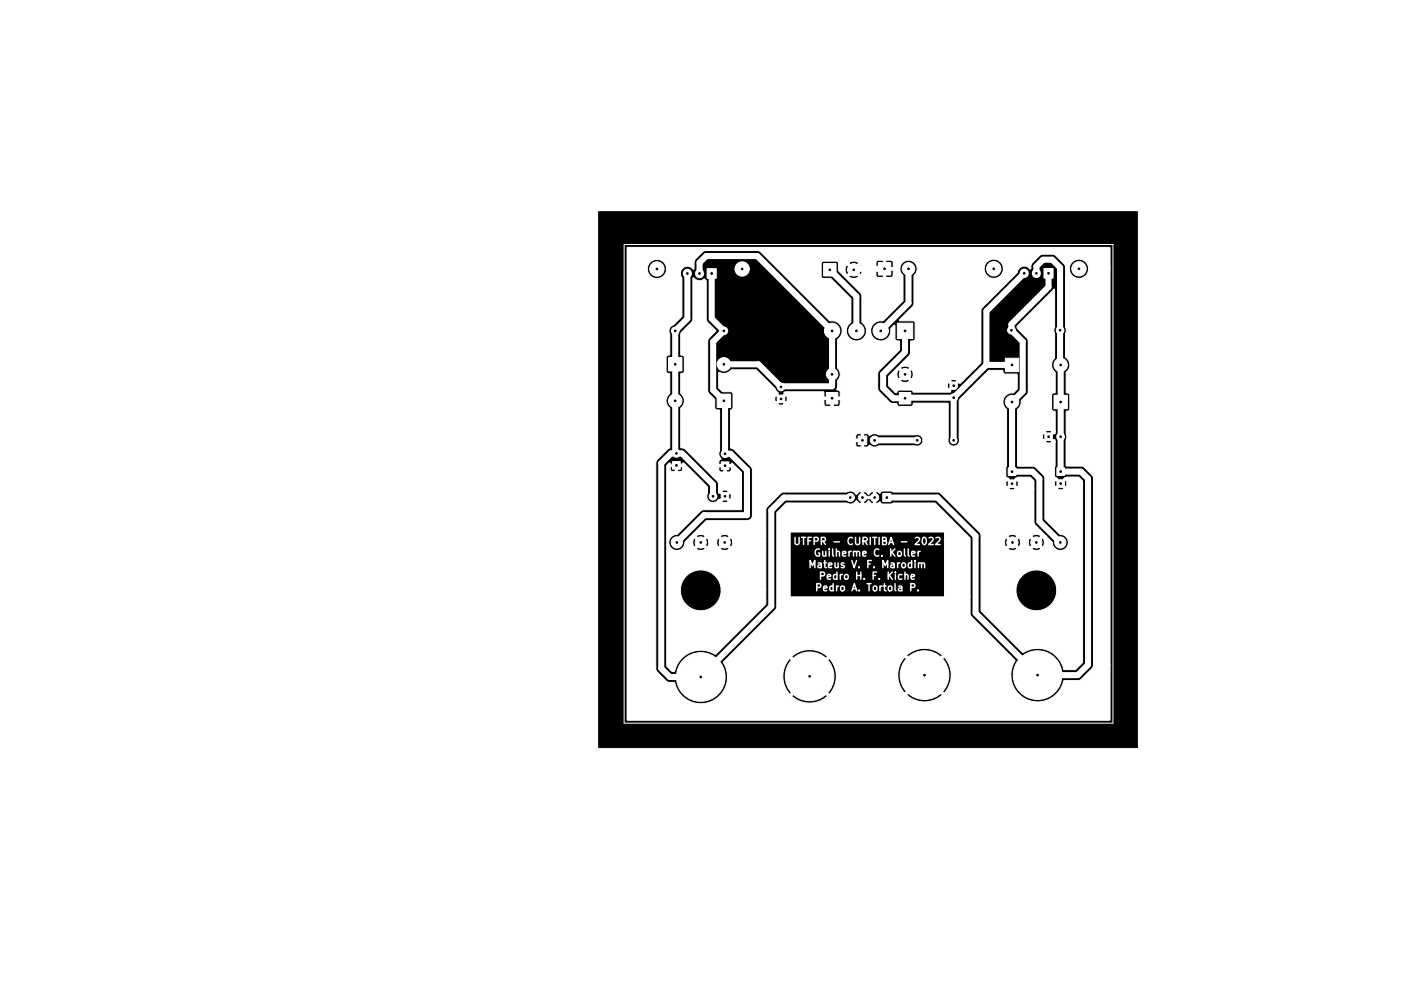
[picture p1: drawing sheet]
<svg xmlns="http://www.w3.org/2000/svg" width="297mm" height="210mm" viewBox="0 0 297 210" stroke-linecap="round" stroke-linejoin="round" font-family="sans-serif">
<defs><g id="words">
<g font-size="2.1" fill="#fff">
<text x="168.5" y="113.8">UTFPR - CURITIBA - 2022</text>
<text x="170.4" y="118.6">Mateus V. F. Marodim</text>
<text x="171.4" y="116.2">Guilherme C. Koller</text>
<text x="171.8" y="123.4">Pedro A. Tortola P.</text>
<text x="172.5" y="121">Pedro H. F. Kiche</text>
</g>
</g></defs>
<g fill="#000" stroke="#000" stroke-width=".21">
<path d="M125.1 44.2h112.5v111.9h-112.5z"/>
<circle cx="137.2" cy="56.2" r=".17"/>
<circle cx="143.6" cy="57.1" r=".18"/>
<circle cx="146.1" cy="57.1" r=".18"/>
<circle cx="148.7" cy="57.1" r=".18"/>
<circle cx="155" cy="56.2" r=".18"/>
<circle cx="173.3" cy="56.3" r=".17"/>
<circle cx="178.3" cy="56.3" r=".17"/>
<circle cx="184.8" cy="56.1" r=".17"/>
<circle cx="189.8" cy="56.1" r=".17"/>
<circle cx="207.6" cy="56.1" r=".18"/>
<circle cx="213.9" cy="57.1" r=".17"/>
<circle cx="216.5" cy="57.1" r=".17"/>
<circle cx="219" cy="57.1" r=".17"/>
<circle cx="225.4" cy="56.1" r=".18"/>
<circle cx="141" cy="69.1" r=".17"/>
<circle cx="141" cy="76.1" r=".17"/>
<circle cx="151.2" cy="69.1" r=".17"/>
<circle cx="151.2" cy="76.1" r=".17"/>
<circle cx="173.8" cy="78.2" r=".17"/>
<circle cx="173.8" cy="69.1" r=".17"/>
<circle cx="178.9" cy="69.1" r=".17"/>
<circle cx="184" cy="69.1" r=".17"/>
<circle cx="189.1" cy="78.2" r=".17"/>
<circle cx="189.1" cy="69.1" r=".17"/>
<circle cx="211.3" cy="69" r=".17"/>
<circle cx="211.4" cy="76.2" r=".17"/>
<circle cx="221.4" cy="69" r=".17"/>
<circle cx="221.6" cy="76.2" r=".17"/>
<circle cx="141" cy="83.7" r=".17"/>
<circle cx="141.3" cy="94.7" r=".17"/>
<circle cx="141.3" cy="97.2" r=".18"/>
<circle cx="151.2" cy="83.7" r=".17"/>
<circle cx="151.5" cy="97.2" r=".17"/>
<circle cx="151.5" cy="94.7" r=".17"/>
<circle cx="163.1" cy="80.8" r=".17"/>
<circle cx="163.1" cy="83.3" r=".17"/>
<circle cx="173.8" cy="83.2" r=".17"/>
<circle cx="180.2" cy="91.9" r=".17"/>
<circle cx="182.7" cy="91.9" r=".17"/>
<circle cx="189.1" cy="83.2" r=".17"/>
<circle cx="191.6" cy="91.9" r=".17"/>
<circle cx="199.2" cy="91.9" r=".17"/>
<circle cx="199.2" cy="80.5" r=".17"/>
<circle cx="199.2" cy="83" r=".17"/>
<circle cx="211.4" cy="83.9" r=".17"/>
<circle cx="211.4" cy="98.5" r=".18"/>
<circle cx="219" cy="91.2" r=".17"/>
<circle cx="221.5" cy="91.2" r=".17"/>
<circle cx="221.6" cy="83.9" r=".17"/>
<circle cx="221.6" cy="98.5" r=".17"/>
<circle cx="141.4" cy="113.3" r=".17"/>
<circle cx="146.4" cy="113.3" r=".17"/>
<circle cx="148.9" cy="103.6" r=".17"/>
<circle cx="151.4" cy="113.3" r=".17"/>
<circle cx="151.4" cy="103.6" r=".17"/>
<circle cx="177.6" cy="103.9" r=".17"/>
<circle cx="180.2" cy="103.9" r=".17"/>
<circle cx="182.7" cy="103.9" r=".17"/>
<circle cx="185.2" cy="103.9" r=".17"/>
<circle cx="211.4" cy="101" r=".17"/>
<circle cx="211.5" cy="113.3" r=".17"/>
<circle cx="216.5" cy="113.3" r=".17"/>
<circle cx="221.5" cy="113.3" r=".17"/>
<circle cx="221.6" cy="101" r=".17"/>
<circle cx="146.4" cy="123.3" r=".17"/>
<circle cx="216.5" cy="123.3" r=".17"/>
<circle cx="146.4" cy="141.3" r=".17"/>
<circle cx="169.1" cy="141.2" r=".17"/>
<circle cx="193.1" cy="141" r=".17"/>
<circle cx="216.7" cy="141" r=".17"/>
</g>
<path d="M130.4 51h102.1v100h-102.1z" fill="none" stroke="#fff" stroke-width=".21"/>
<g fill="none" stroke="#fff" stroke-width=".3">
<path d="M166.1 112.2v1.2l.3 .3 .4-.1 .1-.2v-1.2M167.4 112.2h.9M167.9 112.2v1.5M169.2 118.5v-1.5l.5 1.1 .5-1.1v1.5M171.1 114.7a.7 .7 0 0 0-.8 .7 .7 .7 0 0 0 .8 .6l.1-.5h-.3M191.8 115.1v1M192.2 115.1l-.4 .3M192.5 117.7l.2-.2 .4 .1v.9M194.1 112.3l.5-.1 .3 .4-.9 1.1h.9M195.5 112.3l.6-.1 .3 .4-1 1.1h1M170.6 122.6h.7l.2-.2-.1-.4-.8-.1v1.5M171.4 120.2h.7l.1-.3v-.3l-.8-.2v1.5"/>
<path d="M190.3 120.4l.7-.1v-.3l-.5-.1-.2 .3 .1 .7h.6M191.7 123.2v.2"/>
</g>
<g fill="#fff" stroke="#fff" stroke-width=".21">
<path d="M172.6 82h2.4v2.4h-2.4z"/>
<path d="M187.9 82h2.4v2.4h-2.4z"/>
<path d="M220.2 82.5h2.8v2.8h-2.8z"/>
<path d="M179.3 91h1.8v1.8h-1.8z"/>
<path d="M147.7 56.1h1.9v2h-1.9z"/>
<path d="M187.5 67.5h3.2v3.2h-3.2z"/>
<path d="M150.7 96.4h1.6v1.6h-1.6z"/>
<path d="M183.5 54.8h2.6v2.6h-2.6z"/>
<path d="M172 55h2.6v2.6h-2.6z"/>
<path d="M218.1 56.1h1.9v2h-1.9z"/>
<path d="M184.4 103h1.7v1.7h-1.7z"/>
<path d="M139.6 74.7h2.8v2.8h-2.8z"/>
<path d="M220.8 97.7h1.6v1.6h-1.6z"/>
<path d="M149.8 82.3h2.8v2.8h-2.8z"/>
<path d="M140.5 96.4h1.6v1.6h-1.6z"/>
<path d="M210.6 97.7h1.6v1.6h-1.6z"/>
<path d="M210 74.8h2.8v2.8h-2.8z"/>
<path d="M131 51.7h100.9v4.4h-4.5a2.01 2.01 0 0 0-3-1.7 2.01 2.01 0 0 0-.1 3.4 2.01 2.01 0 0 0 3.1-1.4v-.3h4.5v82.7h-3.5v-38.9l-.3-.7-1.9-1.8-3.4-.1-.1-.1v-5.3l.2-.7-.2-.6v-4.6l.5-.2 .3-.3v-3a.66 .66 0 0 0-.8-.5v-4.2a2.03 2.03 0 0 0-.1-3.3v-4.9l.2-.6-.2-.7v-12.5l-.2-.6-2.2-2-2.4-.1-.7 .3-1.5 1.5-.2 .3-.2 1-.5-.4-.7-.2-.7 .1-.5 .4h-3.2a2.01 2.01 0 0 0-2.3-2 2.01 2.01 0 0 0-1.6 2.6 2.01 2.01 0 0 0 2.2 1.4 2.01 2.01 0 0 0 1.7-2h3.2l-.3 .8-7.5 7.6-.1 11.3-1.1 1h-13.7a1.64 1.64 0 0 0-2.1 0l1.1 1 1-1h13.7l-1.3 1.3h-11.7l-.4-1-1 1.1h-.7l-1-1a1.66 1.66 0 0 0 0 2l1-1h.7l1 1 .4-1.1h11.7l-1.3 1.3h-1.3a1.26 1.26 0 0 0-1.4 0l.1 .1h-8.5l-1-1-1.1 1a1.68 1.68 0 0 0 2.1 0h8.5l.6 .7 .7-.8h1.3l-.6 .6-.3-.2-.7 .7h-.8l-.7-.7a1.22 1.22 0 0 0 0 1.4l.7-.7h.8l-1.1 1.1 .1 .1-.1 .2h-7.7l-.4-.4-2.6-.1-.3 .2-.3 .4-1.6-1.4 .1-2.1 4.3-4.3 .2-.6v-2.3l.7-.2 .3-.3v-3.4l-.2-.3-.3-.1h-2.7l-.1-.2 2.9-3.1 .1-6.1a1.82 1.82 0 0 0-.2-3 1.82 1.82 0 0 0-2.7 1.3h-1.4v-1.2l-.4-.4h-1.2v1.6h-.5v-1.6h-1.1l-.4 .3v.3h-3.6a1.75 1.75 0 0 0-2.1 0l1 1.1 1.1-1.1h3.6v1h5v.4h-7.8l-.4-1.1-1.1 1.1h-.7l-1.1-1a1.76 1.76 0 0 0 0 2.1l1.1-1.1h.7l1.1 1.1 .4-1.1h7.8l.2 .7 .4 .5h-2v-1.1h-1.6v1.5h-.5v-1.5h-1.5v1.1l.1 .3h-3.7l-1.1-1.1-1 1.1a1.78 1.78 0 0 0 2.1 0l6.7 .1 .3-.1 .2-.3h2v5.3l-4.2 4.2a2.11 2.11 0 0 0-2.5 2.1h-.9l-.3-1.1-.7-.8v-5.4l-.2-.6-4.6-4.7v-1.5l-.2-.3-.3-.2h-2.8l-.4 .5 .1 2.9 .3 .2 1.7 .1 4.1 4.1v4.9l-.7 1-.2 .9a2.11 2.11 0 0 0 2.1 2.1 2.11 2.11 0 0 0 2.1-2.1h.9a2.14 2.14 0 0 0 2.4 2.1 2.14 2.14 0 0 0 1.8-2.6l.6-.7 .2 .1 .1 2.8 .2 .3 .7 .1v1.8l-4.3 4.3-.3 .8 .1 3.4 1.7 1.8h-20.6l-.3-.7-.7 .7h-.7l-.7-.7a1.27 1.27 0 0 0 0 1.4l.7-.7h.7l.7 .7 .3-.7h20.6l1.1 .9 1.1 .2h-11.8v-1h-1.4v1.4h-.5l-.1-1.4h-1.4v1h-8.2l-.8-.7-.7 .7a1.26 1.26 0 0 0 1.5 0h8.2l.1 .3 .4 .2h2.5l.4-.5h11.8l.4 .5h2.6a.64 .64 0 0 0 .5-.7h7.1l.2 .1-.1 7.6h-5.2a1.22 1.22 0 0 0-1.6-1.1h-7.6a1.46 1.46 0 0 0-1.5-.1l-.5 .2-.4-.4h-.8v1.2h-.5v-1.2l-.9 .1-.3 .4 .1 .7h1.6v1.6h-.5v-1.1h-1.1v.7l.2 .4h2.2l.5-.4 .4 .3a1.46 1.46 0 0 0 1.5-.1h7.6a1.21 1.21 0 0 0 1.6-1.2h5.2v.3a1.22 1.22 0 0 0 1.5 .9 1.22 1.22 0 0 0 .9-1.6v-7.8l.1-.3 6-6h3a.58 .58 0 0 0 .5 .7l2.5 .1v3l-.8 .8a1.98 1.98 0 0 0-2.1 1.2 1.98 1.98 0 0 0 .7 2.3v11.8l-.2 .3v1.8l1.3 1.2 .8-.8 .4-.2h2.6l.8 .8v.6h-3.3l-.2-.7-.7 .7h-.8l-.7-.7a1.22 1.22 0 0 0 0 1.4l.7-.7h.8l.7 .7 .2-.7h3.3v1.1h-3.9l-.7-.8-.7 .8a1.22 1.22 0 0 0 1.4 0h3.9v7.1l.3 .5 2.2 2.2h-1a1.65 1.65 0 0 0-2 0h-3a1.61 1.61 0 0 0-2 0l1 1 1-1h3l1 1 1-1h1l1.3 1.3h-1.6l-.4-.9-1 1h-.7l-1-1-.3 .9h-1.6l-.4-.9-1 1h-.7l-1-1a1.63 1.63 0 0 0 0 1.9l1-.9h.7l1 .9 .4-1h1.6l.3 1 1-.9h.7l1 .9 .4-1h1.6l.2 .9 .5 .5h-3l-1-1-1 1h-3l-1-1-1 1a1.65 1.65 0 0 0 2 0h3a1.65 1.65 0 0 0 2 0h3l1 .3a1.7 1.7 0 0 0 1.7-1.7 1.7 1.7 0 0 0-1.8-1.7l-3.1-3.1v-8.5l-.2-.6-2-1.9-3.5-.1v-11.8a2.03 2.03 0 0 0 .7-1.6v-.3l1.2-1.1 .3-.6v-10.6l-.2-.6-2-2.1-.2-.4 7.7-7.8 .2 .1v7.8l-.2 .7 .2 .6v5.1a2.01 2.01 0 0 0 .1 3.1v4.1l-.5 .2-.2 .3v3a.66 .66 0 0 0 .7 .5v4.2h-.6a1.24 1.24 0 0 0-1.5 0l.7 .7 .8-.7h.6v.4l-.1 .1-.2-.1-.7 .7h-.7l-.7-.7a1.26 1.26 0 0 0 0 1.4l.7-.7h.7l.7 .7 .2-.1 .1 .1v.4h-.6l-.8-.8-.7 .8a1.27 1.27 0 0 0 1.5 0h.6l-.1 7.2 1.3 1.1 .7-.8 .5-.2h2.5l.8 .8v.6h-3.2l-.2-.8-.8 .8h-.7l-.7-.7a1.22 1.22 0 0 0 0 1.4l.7-.7h.7l.8 .7 .2-.7h3.2v1.1h-3.8l-.7-.8-.8 .7a1.22 1.22 0 0 0 1.5 .1h3.8v21h-5.4a4.3 4.3 0 0 0-6.3-3.6 4.3 4.3 0 0 0-.1 7.3 4.3 4.3 0 0 0 6.4-3.4v-.3h5.4v15.2l-1.4 1.5h-2.4a5.8 5.8 0 0 0-8.7-3.6l-8.7-8.6-.1-16.2-8.2-8.4-.8-.3h-9.2l-.5-.2h-1.8l-.6 .5-.7-.5v1.1h-.6v-1l-.5 .1-.4 .5-.6-.5-.5-.1v1h2.6v1.6h-.6v-1.1h-2v1.1h-.5v-2.6l-1.1 .6a1.42 1.42 0 0 0-1.7-.6l-13.8 .2-3.3 3.3v5.8h-7.6a1.65 1.65 0 0 0-2 0h-3a1.61 1.61 0 0 0-2 0l1 1 1-1h3l1 1 1-1h7.6v1.3h-6.9l-.4-.9-1 1h-.7l-1-1-.3 .9h-1.6l-.4-.9-1 1h-.7l-1-1a1.63 1.63 0 0 0 0 1.9l1-.9h.7l1 .9 .4-1h1.6l.3 1 1-.9h.7l1 .9 .4-1h6.9v1.4h-7.6l-1-1-1 1h-3l-1-1-1 1a1.65 1.65 0 0 0 2 0h3a1.65 1.65 0 0 0 2 0h7.6v8.5h-9.4v-.4a4.3 4.3 0 0 0-6.7-2.9 4.3 4.3 0 0 0 .6 7.3 4.3 4.3 0 0 0 6.1-4h9.4v3l-10.5 10.5-1.2-.5a5.8 5.8 0 0 0-7.5 4.1h-.5l-1-1.2v-41.9l.5-.5 .2 .3h2.6v-.2h.2l1.4 1.3h-1.6v-.6h-1v1.1h-.6v-1.1h-1l.1 .8 .3 .3h1.8l.3-.2 .1-.3h1.6l3.6 3.6v1.4a1.34 1.34 0 0 0 .6 1.8 1.34 1.34 0 0 0 1.8-.6l.2 .1 .7-.7-.7-.7-.3 .1v-1.9l-.2-.6-6.7-6.7-1-.3v-8.2l.2-.3a1.89 1.89 0 0 0 .5-1.6l-.3-.8-.4-.5v-4.1a.58 .58 0 0 0 .8-.5l-.1-2.9-.2-.4-.5-.2v-4.2l.1-.4 2.1-2.1 .3-.5v-8.7l.2-.1a1.51 1.51 0 0 0 1.6 .6l.6-.3 .4 .4v8.1l.3 .5 1.7 1.7-1.4 1.5-.3 .6v10.4l.2 .6 1.3 1.3 .1 1.9 .2 .2 .7 .2v8.4a1.51 1.51 0 0 0 .3 1.7l-.4 .4v.8h2.6l.1-.3 1.4 1.4h-1.5v-.6h-1.1v1h-.5v-1h-1v.7l.2 .3h1.9l.3-.1 .2-.3h1.5l.6 .6v3.8h-2.7a1.27 1.27 0 0 0-1.5 0l.7 .8 .8-.8h2.7v1.1h-2.1l-.3-.7-.7 .7 .7 .7 .3-.7h2.1v1.1h-2.7l-.8-.7-.7 .7a1.27 1.27 0 0 0 1.5 0h2.7v1.6l-8.3 .2-5.1 5a1.7 1.7 0 0 0-1.8 2.2 1.7 1.7 0 0 0 2.6 1l.1-.1a1.84 1.84 0 0 0 .7-1.4l4.4-4.5h8.7l.6-.3 .4-.6v-9.9l-.3-.5-3.5-3.5-.8-.4v-7.8l.5-.5v-3l-.4-.4h-1.8l-.8-.8v-3.1l.1-.2 .3 .2a1.9 1.9 0 0 0 2-.4l.3-.3h5.1l4 3.9 .6 .9-.1 .2 .7 .7 .8-.7-.2-.2 .3-.2h8l.1 .1v1h3.4v-1.2l-.7-.4 .2-.6v-1.2l.1-.2a1.78 1.78 0 0 0-.1-2.5v-6a2.15 2.15 0 0 0 .7-2.6 2.15 2.15 0 0 0-2.4-1.2l-14.7-14.6-11.3-.1-.6 .3-1.6 1.6-.2 2-.5-.4-.7-.2-.7 .1-.6 .4h-3.2a2.01 2.01 0 0 0-2.1-1.9 2.01 2.01 0 0 0-1.9 2.3 2.01 2.01 0 0 0 3.4 1.1l.5-.7 .1-.8h3.2a1.65 1.65 0 0 0 0 2v7.9l-1.8 1.9a1.34 1.34 0 0 0-.7 1.9v4.2l-.5 .2-.3 .4v2.9a.66 .66 0 0 0 .8 .5v4.1a2.04 2.04 0 0 0 0 3.2v8.2l-2.6 2.4-.3 .8v42.9l.3 .8 2 1.9 .4 .2h1.1a5.7 5.7 0 0 0 7.7 4 5.7 5.7 0 0 0 2.6-8.3l11.1-11.2 .1-20 2-2 12.6 .1a1.43 1.43 0 0 0 2-.6l1 .7 .8-.1 .7-.6 1 .7h.7l.7-.4 .5 .4h1.8l.5-.2 8.7 .1 7.3 7.2v12.3h-5.3v-13.5h-32.2v13.5h37.5v3.5l.2 .6 8.2 8.1h-14.1a5.5 5.5 0 0 0-7.5 0l.2 .3h-16.7a5.5 5.5 0 0 0-7.5 0l3.7 3.8 3.8-3.8h16.7l3.5 3.5 3.8-3.8h14.1l1 1.1a6.8 6.8 0 0 0-.9 3.1l.1 .2h-12.5v-.5a5.4 5.4 0 0 0-1.5-3.5l-3.7 3.8h-.7l-3.8-3.8a5.5 5.5 0 0 0-1.5 4.3h-12.8v-.5a5.4 5.4 0 0 0-1.5-3.5l-3.7 3.7h-.8l-3.7-3.7a5.5 5.5 0 0 0 0 7.5l3.7-3.8h.8l3.7 3.8a5.5 5.5 0 0 0 1.5-3.5h12.8l.1 .4a5.3 5.3 0 0 0 1.4 2.8l3.8-3.7h.7l3.7 3.7a5.5 5.5 0 0 0 1.5-3.5h12.5a5.6 5.6 0 0 0 1.8 3.9h-16.1l-3.8-3.8-3.7 3.8 .2 .2h-16.7l-3.8-3.7-3.8 3.7a5.6 5.6 0 0 0 7.6 0l16.8 .1a5.6 5.6 0 0 0 7.2-.3h16.1a5.7 5.7 0 0 0 9.3-3l3.3-.1 2.5-2.4 .3-.8h3.5v11.5h-100.9z"/>
<circle cx="173.8" cy="78.2" r="1.2"/>
<circle cx="189.1" cy="78.2" r="1.2"/>
<circle cx="211.4" cy="83.9" r="1.4"/>
<circle cx="182.7" cy="91.9" r=".9"/>
<circle cx="199.2" cy="91.9" r=".7"/>
<circle cx="191.6" cy="91.9" r=".7"/>
<circle cx="216.7" cy="141" r="5.1"/>
<circle cx="151.4" cy="113.3" r="1.17"/>
<circle cx="146.4" cy="113.3" r="1.17"/>
<circle cx="141.4" cy="113.3" r="1.17"/>
<circle cx="221.4" cy="69" r=".8"/>
<circle cx="211.3" cy="69" r=".8"/>
<circle cx="184" cy="69.1" r="1.6"/>
<circle cx="178.9" cy="69.1" r="1.6"/>
<circle cx="173.8" cy="69.1" r="1.6"/>
<circle cx="146.4" cy="141.3" r="5.1"/>
<circle cx="163.1" cy="83.3" r=".8"/>
<circle cx="163.1" cy="80.8" r=".8"/>
<circle cx="151.5" cy="94.7" r=".8"/>
<circle cx="189.8" cy="56.1" r="1.3"/>
<circle cx="178.3" cy="56.3" r="1.3"/>
<circle cx="182.7" cy="103.9" r=".85"/>
<circle cx="180.2" cy="103.9" r=".85"/>
<circle cx="177.6" cy="103.9" r=".85"/>
<circle cx="193.1" cy="141" r="5.1"/>
<circle cx="151.2" cy="76.1" r="1.4"/>
<circle cx="221.5" cy="113.3" r="1.17"/>
<circle cx="216.5" cy="113.3" r="1.17"/>
<circle cx="211.5" cy="113.3" r="1.17"/>
<circle cx="225.4" cy="56.1" r="1.5"/>
<circle cx="207.6" cy="56.1" r="1.5"/>
<circle cx="169.1" cy="141.2" r="5.1"/>
<circle cx="155" cy="56.2" r="1.5"/>
<circle cx="137.2" cy="56.2" r="1.5"/>
<circle cx="221.6" cy="101" r=".8"/>
<circle cx="141" cy="83.7" r="1.4"/>
<circle cx="141.3" cy="94.7" r=".8"/>
<circle cx="151.2" cy="69.1" r=".8"/>
<circle cx="141" cy="69.1" r=".8"/>
<circle cx="211.4" cy="101" r=".8"/>
<circle cx="199.2" cy="83" r=".8"/>
<circle cx="199.2" cy="80.5" r=".8"/>
<circle cx="221.5" cy="91.2" r=".8"/>
<circle cx="219" cy="91.2" r=".8"/>
<circle cx="221.6" cy="76.2" r="1.4"/>
<circle cx="151.4" cy="103.6" r=".8"/>
<circle cx="148.9" cy="103.6" r=".8"/>
</g>
<path d="M143.6 57.1v.1M146.1 57.1v.1M213.9 57v.1M216.5 57v.1" fill="none" stroke="#fff" stroke-width="1.9"/>
<g fill="none" stroke="#fff" stroke-width="1.3">
<path d="M143.6 57.1v9.4l-2.6 2.6v25.3l.3 .3M146.1 57.1v-2.3l1.4-1.3h10.7l15.6 15.6v11.6h-10.5l-.2 .1-4.7-4.7h-7.2M148.7 57.1v9.4l2.5 2.6-2.2 2.2v10.2l2.5 2.4v10.8h1.1l3.4 3.5v9.4h-8.9l-5.7 5.7M173.3 56.3l5.6 5.6v7.2M184.8 56.1h-6.3l-.2 .2M189.8 56.1v7.2l-5.8 5.8M213.9 57.1l-7.8 7.9v11.2M216.5 57.1v-1.5l1.4-1.4h1.9l1.6 1.7 .1 42.5 4.3 .1 1.5 1.4v38.9l-2.2 2.2h-8.4l-12.9-13v-16.1l-8-8h-10.6M219 57.1v2.8l-7.7 7.8v1.3l2.3 2.3v10.4l-2.2 2.2v14.6h4.3l1.4 1.4v9l4.4 4.4M189.1 69.1v4.4l-4.6 4.6v2.9l2.1 2.2 12.6-.2M206.1 76.2h5.3M206.1 76.2l-6.9 6.8"/>
<path d="M182.7 91.9h8.9M199.2 83v8.9M148.9 103.6v-2.4l-6.5-6.5h-2.2l-2.1 2v42.9l1.8 1.7h6.5l14.7-14.7v-20.1l2.7-2.6h13.8"/>
</g>
<use href="#words"/>
</svg>
